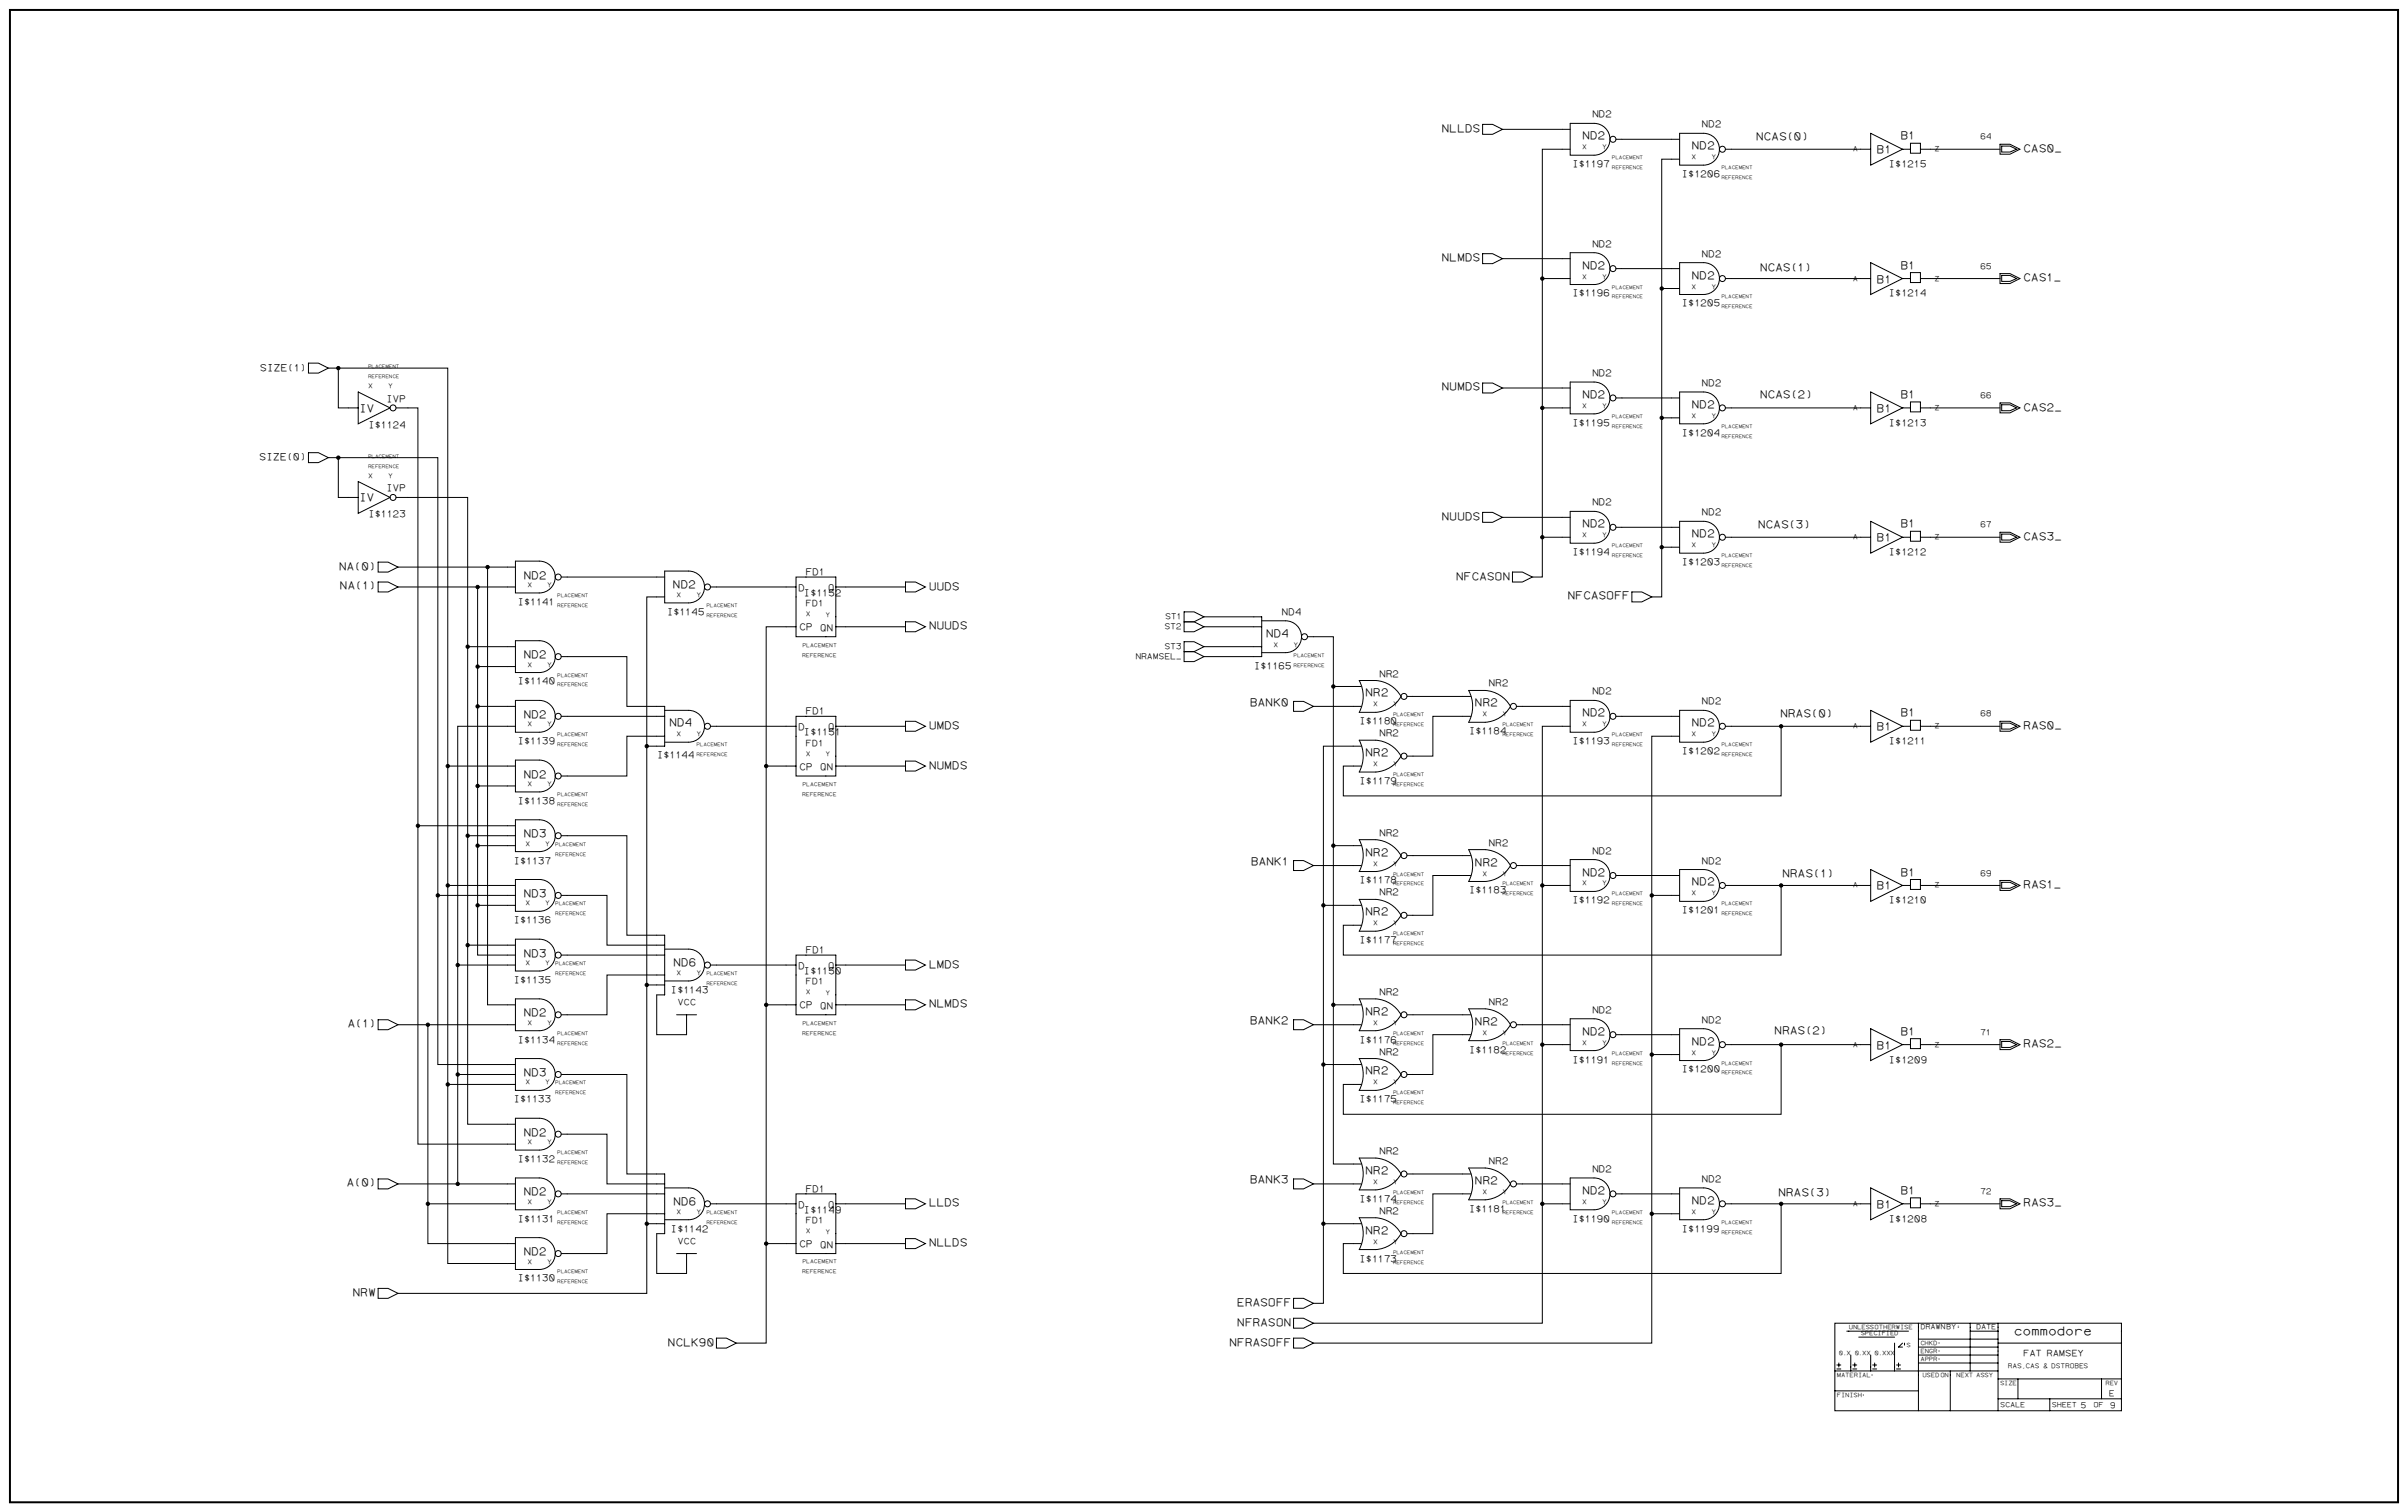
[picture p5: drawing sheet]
<svg xmlns="http://www.w3.org/2000/svg" width="1189mm" height="746mm" viewBox="0 0 1189 746" stroke-linecap="round" stroke-linejoin="round" font-family="sans-serif">
<defs><g id="words">
<text font-size="6" x="994" y="659">commodore</text>
<g font-size="5.5">
<text x="711" y="65">NLLDS</text>
<text x="781" y="69">ND2</text>
<text x="867" y="69">NCAS(0)</text>
<text x="938" y="69">B1</text>
<text x="835" y="74">ND2</text>
<text x="926" y="76">B1</text>
<text x="999" y="75">CAS0_</text>
<text x="711" y="129">NLMDS</text>
<text x="781" y="133">ND2</text>
<text x="835" y="138">ND2</text>
<text x="869" y="134">NCAS(1)</text>
<text x="938" y="133">B1</text>
<text x="926" y="139">B1</text>
<text x="999" y="139">CAS1_</text>
<text x="711" y="193">NUMDS</text>
<text x="781" y="196">ND2</text>
<text x="869" y="197">NCAS(2)</text>
<text x="938" y="196">B1</text>
<text x="177" y="203">IV</text>
<text x="835" y="201">ND2</text>
<text x="926" y="203">B1</text>
<text x="999" y="203">CAS2_</text>
<text x="177" y="247">IV</text>
<text x="711" y="257">NUUDS</text>
<text x="781" y="260">ND2</text>
<text x="868" y="261">NCAS(3)</text>
<text x="938" y="260">B1</text>
<text x="835" y="265">ND2</text>
<text x="926" y="267">B1</text>
<text x="999" y="267">CAS3_</text>
<text x="167" y="281">NA(0)</text>
<text x="258" y="286">ND2</text>
<text x="719" y="286">NFCASON</text>
<text x="168" y="291">NA(1)</text>
<text x="332" y="291">ND2</text>
<text x="458" y="291">UUDS</text>
<text x="774" y="296">NFCASOFF</text>
<text x="458" y="311">NUUDS</text>
<text x="625" y="314">ND4</text>
<text x="258" y="325">ND2</text>
<text x="674" y="344">NR2</text>
<text x="617" y="348">BANK0</text>
<text x="728" y="349">NR2</text>
<text x="781" y="354">ND2</text>
<text x="879" y="354">NRAS(0)</text>
<text x="938" y="354">B1</text>
<text x="258" y="354">ND2</text>
<text x="330" y="358">ND4</text>
<text x="458" y="360">UMDS</text>
<text x="835" y="359">ND2</text>
<text x="999" y="360">RAS0_</text>
<text x="926" y="361">B1</text>
<text x="674" y="373">NR2</text>
<text x="258" y="384">ND2</text>
<text x="458" y="380">NUMDS</text>
<text x="258" y="413">ND3</text>
<text x="674" y="422">NR2</text>
<text x="617" y="427">BANK1</text>
<text x="728" y="427">NR2</text>
<text x="781" y="432">ND2</text>
<text x="835" y="437">ND2</text>
<text x="880" y="433">NRAS(1)</text>
<text x="938" y="432">B1</text>
<text x="258" y="443">ND3</text>
<text x="926" y="439">B1</text>
<text x="999" y="438">RAS1_</text>
<text x="674" y="452">NR2</text>
<text x="258" y="472">ND3</text>
<text x="332" y="477">ND6</text>
<text x="458" y="478">LMDS</text>
<text x="458" y="497">NLMDS</text>
<text x="258" y="502">ND2</text>
<text x="674" y="501">NR2</text>
<text x="171" y="507">A(1)</text>
<text x="617" y="506">BANK2</text>
<text x="728" y="506">NR2</text>
<text x="781" y="511">ND2</text>
<text x="835" y="516">ND2</text>
<text x="876" y="511">NRAS(2)</text>
<text x="938" y="511">B1</text>
<text x="926" y="518">B1</text>
<text x="999" y="517">RAS2_</text>
<text x="258" y="531">ND3</text>
<text x="674" y="530">NR2</text>
<text x="258" y="561">ND2</text>
<text x="674" y="580">NR2</text>
<text x="171" y="586">A(0)</text>
<text x="617" y="584">BANK3</text>
<text x="728" y="585">NR2</text>
<text x="258" y="590">ND2</text>
<text x="781" y="589">ND2</text>
<text x="878" y="590">NRAS(3)</text>
<text x="938" y="589">B1</text>
<text x="332" y="595">ND6</text>
<text x="458" y="596">LLDS</text>
<text x="835" y="594">ND2</text>
<text x="926" y="596">B1</text>
<text x="999" y="596">RAS3_</text>
<text x="674" y="609">NR2</text>
<text x="458" y="615">NLLDS</text>
<text x="258" y="620">ND2</text>
<text x="174" y="640">NRW</text>
<text x="611" y="645">ERASOFF</text>
<text x="611" y="654">NFRASON</text>
<text x="330" y="664">NCLK90</text>
<text x="607" y="664">NFRASOFF</text>
</g>
<g font-size="4.9">
<text x="128" y="183">SIZE(1)</text>
<text x="128" y="227">SIZE(0)</text>
</g>
<g font-size="4.7">
<text x="786" y="58">ND2</text>
<text x="840" y="63">ND2</text>
<text x="776" y="83">I$1197</text>
<text x="932" y="83">I$1215</text>
<text x="830" y="87">I$1206</text>
<text x="786" y="122">ND2</text>
<text x="840" y="127">ND2</text>
<text x="776" y="146">I$1196</text>
<text x="932" y="146">I$1214</text>
<text x="830" y="151">I$1205</text>
<text x="786" y="186">ND2</text>
<text x="840" y="191">ND2</text>
<text x="191" y="198">IVP</text>
<text x="182" y="211">I$1124</text>
<text x="776" y="210">I$1195</text>
<text x="830" y="215">I$1204</text>
<text x="932" y="210">I$1213</text>
<text x="191" y="243">IVP</text>
<text x="786" y="250">ND2</text>
<text x="182" y="255">I$1123</text>
<text x="840" y="254">ND2</text>
<text x="776" y="274">I$1194</text>
<text x="932" y="274">I$1212</text>
<text x="830" y="279">I$1203</text>
<text x="398" y="284">FD1</text>
<text x="394" y="292">D</text>
<text x="409" y="292">Q</text>
<text x="255" y="299">I$1141</text>
<text x="397" y="294">I$1152</text>
<text x="329" y="304">I$1145</text>
<text x="633" y="304">ND4</text>
<text x="394" y="311">CP</text>
<text x="405" y="311">QN</text>
<text x="619" y="330">I$1165</text>
<text x="681" y="334">NR2</text>
<text x="255" y="338">I$1140</text>
<text x="735" y="339">NR2</text>
<text x="786" y="343">ND2</text>
<text x="840" y="348">ND2</text>
<text x="398" y="353">FD1</text>
<text x="671" y="358">I$1180</text>
<text x="394" y="361">D</text>
<text x="397" y="363">I$1151</text>
<text x="409" y="361">Q</text>
<text x="681" y="363">NR2</text>
<text x="725" y="362">I$1184</text>
<text x="255" y="367">I$1139</text>
<text x="776" y="367">I$1193</text>
<text x="932" y="367">I$1211</text>
<text x="324" y="374">I$1144</text>
<text x="830" y="372">I$1202</text>
<text x="394" y="380">CP</text>
<text x="405" y="380">QN</text>
<text x="671" y="387">I$1179</text>
<text x="255" y="397">I$1138</text>
<text x="681" y="413">NR2</text>
<text x="735" y="418">NR2</text>
<text x="786" y="421">ND2</text>
<text x="253" y="426">I$1137</text>
<text x="840" y="426">ND2</text>
<text x="671" y="436">I$1178</text>
<text x="681" y="442">NR2</text>
<text x="725" y="441">I$1183</text>
<text x="776" y="446">I$1192</text>
<text x="932" y="446">I$1210</text>
<text x="253" y="456">I$1136</text>
<text x="830" y="451">I$1201</text>
<text x="671" y="466">I$1177</text>
<text x="398" y="471">FD1</text>
<text x="394" y="478">D</text>
<text x="409" y="478">Q</text>
<text x="253" y="485">I$1135</text>
<text x="397" y="481">I$1150</text>
<text x="331" y="490">I$1143</text>
<text x="681" y="491">NR2</text>
<text x="394" y="498">CP</text>
<text x="735" y="496">NR2</text>
<text x="405" y="498">QN</text>
<text x="786" y="500">ND2</text>
<text x="840" y="505">ND2</text>
<text x="255" y="515">I$1134</text>
<text x="671" y="515">I$1176</text>
<text x="681" y="521">NR2</text>
<text x="725" y="520">I$1182</text>
<text x="776" y="525">I$1191</text>
<text x="932" y="525">I$1209</text>
<text x="830" y="529">I$1200</text>
<text x="253" y="544">I$1133</text>
<text x="671" y="544">I$1175</text>
<text x="681" y="570">NR2</text>
<text x="255" y="574">I$1132</text>
<text x="735" y="575">NR2</text>
<text x="786" y="579">ND2</text>
<text x="840" y="584">ND2</text>
<text x="398" y="588">FD1</text>
<text x="671" y="593">I$1174</text>
<text x="394" y="596">D</text>
<text x="397" y="599">I$1149</text>
<text x="409" y="596">Q</text>
<text x="681" y="599">NR2</text>
<text x="725" y="598">I$1181</text>
<text x="255" y="603">I$1131</text>
<text x="776" y="603">I$1190</text>
<text x="932" y="603">I$1208</text>
<text x="331" y="608">I$1142</text>
<text x="830" y="608">I$1199</text>
<text x="394" y="616">CP</text>
<text x="405" y="616">QN</text>
<text x="671" y="623">I$1173</text>
<text x="255" y="633">I$1130</text>
</g>
<g font-size="4.4">
<text x="398" y="299">FD1</text>
<text x="398" y="368">FD1</text>
<text x="398" y="486">FD1</text>
<text x="334" y="496">VCC</text>
<text x="398" y="604">FD1</text>
<text x="334" y="614">VCC</text>
<text x="999" y="669">FAT RAMSEY</text>
</g>
<g font-size="4.1">
<text x="977" y="69">64</text>
<text x="977" y="133">65</text>
<text x="977" y="196">66</text>
<text x="977" y="260">67</text>
<text x="575" y="306">ST1</text>
<text x="575" y="311">ST2</text>
<text x="575" y="320">ST3</text>
<text x="560" y="325">NRAMSEL_</text>
<text x="977" y="354">68</text>
<text x="977" y="432">69</text>
<text x="977" y="511">71</text>
<text x="977" y="589">72</text>
<text x="1041" y="689">E</text>
<text x="1027" y="695">5</text>
<text x="1041" y="695">9</text>
</g>
<g font-size="3.5">
<text x="914" y="75">A</text>
<text x="955" y="75">Z</text>
<text x="914" y="139">A</text>
<text x="955" y="139">Z</text>
<text x="914" y="202">A</text>
<text x="955" y="202">Z</text>
<text x="914" y="266">A</text>
<text x="955" y="266">Z</text>
<text x="914" y="360">A</text>
<text x="955" y="360">Z</text>
<text x="914" y="438">A</text>
<text x="955" y="438">Z</text>
<text x="914" y="517">A</text>
<text x="955" y="517">Z</text>
<text x="914" y="595">A</text>
<text x="955" y="595">Z</text>
<text x="948" y="656">DRAWNBY:</text>
<text x="975" y="656">DATE</text>
<text x="987" y="695">SCALE</text>
<text x="1013" y="695">SHEET</text>
<text x="1033" y="695">OF</text>
</g>
<g font-size="3.3">
<text x="781" y="74">X</text>
<text x="791" y="74">Y</text>
<text x="835" y="79">X</text>
<text x="845" y="79">Y</text>
<text x="781" y="138">X</text>
<text x="791" y="138">Y</text>
<text x="835" y="142">X</text>
<text x="845" y="142">Y</text>
<text x="182" y="192">X</text>
<text x="192" y="192">Y</text>
<text x="781" y="201">X</text>
<text x="791" y="201">Y</text>
<text x="835" y="206">X</text>
<text x="845" y="206">Y</text>
<text x="182" y="236">X</text>
<text x="192" y="236">Y</text>
<text x="781" y="265">X</text>
<text x="791" y="265">Y</text>
<text x="835" y="270">X</text>
<text x="845" y="270">Y</text>
<text x="260" y="290">X</text>
<text x="270" y="290">Y</text>
<text x="334" y="295">X</text>
<text x="344" y="295">Y</text>
<text x="398" y="304">X</text>
<text x="407" y="305">Y</text>
<text x="629" y="319">X</text>
<text x="638" y="319">Y</text>
<text x="260" y="329">X</text>
<text x="270" y="329">Y</text>
<text x="678" y="349">X</text>
<text x="688" y="349">Y</text>
<text x="732" y="354">X</text>
<text x="742" y="354">Y</text>
<text x="260" y="359">X</text>
<text x="270" y="359">Y</text>
<text x="781" y="359">X</text>
<text x="791" y="359">Y</text>
<text x="334" y="363">X</text>
<text x="344" y="363">Y</text>
<text x="835" y="363">X</text>
<text x="845" y="363">Y</text>
<text x="398" y="373">X</text>
<text x="407" y="373">Y</text>
<text x="678" y="378">X</text>
<text x="688" y="378">Y</text>
<text x="260" y="388">X</text>
<text x="270" y="388">Y</text>
<text x="259" y="418">X</text>
<text x="269" y="418">Y</text>
<text x="678" y="427">X</text>
<text x="688" y="427">Y</text>
<text x="732" y="432">X</text>
<text x="742" y="432">Y</text>
<text x="781" y="437">X</text>
<text x="791" y="437">Y</text>
<text x="835" y="442">X</text>
<text x="845" y="442">Y</text>
<text x="259" y="447">X</text>
<text x="269" y="447">Y</text>
<text x="678" y="457">X</text>
<text x="688" y="457">Y</text>
<text x="259" y="476">X</text>
<text x="269" y="476">Y</text>
<text x="334" y="481">X</text>
<text x="344" y="481">Y</text>
<text x="398" y="491">X</text>
<text x="407" y="491">Y</text>
<text x="260" y="506">X</text>
<text x="270" y="506">Y</text>
<text x="678" y="506">X</text>
<text x="688" y="506">Y</text>
<text x="732" y="511">X</text>
<text x="742" y="511">Y</text>
<text x="781" y="516">X</text>
<text x="791" y="516">Y</text>
<text x="835" y="521">X</text>
<text x="845" y="521">Y</text>
<text x="259" y="535">X</text>
<text x="269" y="535">Y</text>
<text x="678" y="535">X</text>
<text x="688" y="535">Y</text>
<text x="260" y="565">X</text>
<text x="270" y="565">Y</text>
<text x="678" y="585">X</text>
<text x="688" y="585">Y</text>
<text x="732" y="589">X</text>
<text x="742" y="589">Y</text>
<text x="260" y="594">X</text>
<text x="270" y="594">Y</text>
<text x="334" y="599">X</text>
<text x="344" y="599">Y</text>
<text x="781" y="594">X</text>
<text x="791" y="594">Y</text>
<text x="835" y="599">X</text>
<text x="845" y="599">Y</text>
<text x="398" y="609">X</text>
<text x="407" y="609">Y</text>
<text x="678" y="614">X</text>
<text x="688" y="614">Y</text>
<text x="260" y="624">X</text>
<text x="270" y="624">Y</text>
<text x="991" y="676">RAS,CAS &amp; DSTROBES</text>
</g>
<g font-size="3">
<text x="912" y="656">UNLESSOTHERWISE</text>
<text x="918" y="659">SPECIFIED</text>
<text x="941" y="665">S</text>
<text x="948" y="664">CHKD:</text>
<text x="908" y="669">0.X</text>
<text x="915" y="669">0.XX 0.XXX</text>
<text x="948" y="668">ENGR:</text>
<text x="948" y="672">APPR:</text>
<text x="907" y="680">MATERIAL:</text>
<text x="949" y="680">USED ON</text>
<text x="966" y="680">NEXT ASSY</text>
<text x="987" y="684">SIZE</text>
<text x="1039" y="684">REV</text>
<text x="907" y="690">FINISH:</text>
</g>
<g font-size="2.6">
<text x="396" y="319">PLACEMENT</text>
<text x="396" y="324">REFERENCE</text>
<text x="396" y="388">PLACEMENT</text>
<text x="396" y="393">REFERENCE</text>
<text x="396" y="506">PLACEMENT</text>
<text x="396" y="511">REFERENCE</text>
<text x="396" y="624">PLACEMENT</text>
<text x="396" y="629">REFERENCE</text>
</g>
<g font-size="2.5">
<text x="796" y="79">PLACEMENT</text>
<text x="796" y="84">REFERENCE</text>
<text x="850" y="84">PLACEMENT</text>
<text x="850" y="88">REFERENCE</text>
<text x="796" y="142">PLACEMENT</text>
<text x="796" y="147">REFERENCE</text>
<text x="850" y="147">PLACEMENT</text>
<text x="850" y="152">REFERENCE</text>
<text x="182" y="182">PLACEMENT</text>
<text x="182" y="187">REFERENCE</text>
<text x="796" y="206">PLACEMENT</text>
<text x="796" y="211">REFERENCE</text>
<text x="850" y="211">PLACEMENT</text>
<text x="850" y="216">REFERENCE</text>
<text x="182" y="226">PLACEMENT</text>
<text x="182" y="231">REFERENCE</text>
<text x="796" y="275">REFERENCE</text>
<text x="796" y="270">PLACEMENT</text>
<text x="850" y="275">PLACEMENT</text>
<text x="850" y="280">REFERENCE</text>
<text x="275" y="300">REFERENCE</text>
<text x="275" y="295">PLACEMENT</text>
<text x="349" y="300">PLACEMENT</text>
<text x="349" y="305">REFERENCE</text>
<text x="638" y="324">PLACEMENT</text>
<text x="638" y="329">REFERENCE</text>
<text x="275" y="334">PLACEMENT</text>
<text x="275" y="339">REFERENCE</text>
<text x="688" y="354">PLACEMENT</text>
<text x="688" y="359">REFERENCE</text>
<text x="742" y="359">PLACEMENT</text>
<text x="275" y="363">PLACEMENT</text>
<text x="742" y="363">REFERENCE</text>
<text x="796" y="363">PLACEMENT</text>
<text x="275" y="368">REFERENCE</text>
<text x="344" y="368">PLACEMENT</text>
<text x="796" y="368">REFERENCE</text>
<text x="850" y="368">PLACEMENT</text>
<text x="344" y="373">REFERENCE</text>
<text x="850" y="373">REFERENCE</text>
<text x="688" y="383">PLACEMENT</text>
<text x="688" y="388">REFERENCE</text>
<text x="275" y="393">PLACEMENT</text>
<text x="275" y="398">REFERENCE</text>
<text x="274" y="418">PLACEMENT</text>
<text x="274" y="422">REFERENCE</text>
<text x="688" y="432">PLACEMENT</text>
<text x="688" y="437">REFERENCE</text>
<text x="742" y="437">PLACEMENT</text>
<text x="742" y="442">REFERENCE</text>
<text x="796" y="442">PLACEMENT</text>
<text x="274" y="447">PLACEMENT</text>
<text x="796" y="447">REFERENCE</text>
<text x="850" y="447">PLACEMENT</text>
<text x="274" y="452">REFERENCE</text>
<text x="850" y="452">REFERENCE</text>
<text x="688" y="462">PLACEMENT</text>
<text x="688" y="467">REFERENCE</text>
<text x="274" y="476">PLACEMENT</text>
<text x="274" y="481">REFERENCE</text>
<text x="349" y="481">PLACEMENT</text>
<text x="349" y="486">REFERENCE</text>
<text x="275" y="516">REFERENCE</text>
<text x="275" y="511">PLACEMENT</text>
<text x="688" y="516">REFERENCE</text>
<text x="688" y="511">PLACEMENT</text>
<text x="742" y="516">PLACEMENT</text>
<text x="742" y="521">REFERENCE</text>
<text x="796" y="521">PLACEMENT</text>
<text x="796" y="526">REFERENCE</text>
<text x="850" y="526">PLACEMENT</text>
<text x="850" y="530">REFERENCE</text>
<text x="274" y="535">PLACEMENT</text>
<text x="274" y="540">REFERENCE</text>
<text x="688" y="540">PLACEMENT</text>
<text x="688" y="545">REFERENCE</text>
<text x="275" y="570">PLACEMENT</text>
<text x="275" y="575">REFERENCE</text>
<text x="688" y="589">PLACEMENT</text>
<text x="275" y="599">PLACEMENT</text>
<text x="349" y="599">PLACEMENT</text>
<text x="688" y="594">REFERENCE</text>
<text x="742" y="594">PLACEMENT</text>
<text x="742" y="599">REFERENCE</text>
<text x="796" y="599">PLACEMENT</text>
<text x="275" y="604">REFERENCE</text>
<text x="349" y="604">REFERENCE</text>
<text x="796" y="604">REFERENCE</text>
<text x="850" y="604">PLACEMENT</text>
<text x="850" y="609">REFERENCE</text>
<text x="688" y="624">REFERENCE</text>
<text x="688" y="619">PLACEMENT</text>
<text x="275" y="629">PLACEMENT</text>
<text x="275" y="634">REFERENCE</text>
</g>
</g></defs>
<path d="M5 5h1179v737h-1179z" fill="#fff" stroke="#fff" stroke-width=".49"/>
<path d="M5 5h1179v737h-1179z" fill="none" stroke="#000" stroke-width=".98"/>
<g fill="none" stroke="#000" stroke-width=".49">
<path d="M732 61h5l5 3-5 2h-5zM742 64h33M775 74h-14v191M775 61h12a8 8 0 0 1 8 8 8 8 0 0 1-8 8h-12zM798 69h31M829 79h-9v191M829 66h12a8 8 0 0 1 8 8 8 8 0 0 1-8 8h-12zM852 74h71M923 66l16 8-16 8zM939 74h4v-3h5v5h-5v-2M948 74h39M987 71h5l5 3-5 2h-5z"/>
<path d="M988 72h4l3 2-3 1h-4zM732 125h5l5 3-5 2h-5zM742 128h33M761 138h14M775 125h12a8 8 0 0 1 8 8 8 8 0 0 1-8 7h-12zM798 133h31M829 130h12a8 8 0 0 1 8 8 8 8 0 0 1-8 7h-12zM852 138h71M923 130l16 8-16 7zM939 138h4v-3h5v4h-5v-1M948 138h39M987 135h5l5 3-5 2h-5z"/>
<path d="M988 136h4l3 2-3 1h-4zM820 142h9M152 179h5l5 3-5 2h-5zM162 182h5v19h10M167 182h54v442h33M177 194l16 7-16 8zM732 189h5l5 3-5 2h-5zM742 192h33M775 189h12a8 8 0 0 1 8 7 8 8 0 0 1-8 8h-12zM798 196h31M829 194h12a8 8 0 0 1 8 7 8 8 0 0 1-8 8h-12zM923 194l16 7-16 8z"/>
<path d="M987 199h5l5 2-5 3h-5zM988 200h4l3 1-3 2h-4zM195 201h11v364h48M761 201h14M820 206h9M852 201h71M939 201h4v-3h5v5h-5v-2M948 201h39M152 223h5l5 3-5 2h-5zM162 226h5v20h10M167 226h49v300h38M177 238l16 8-16 7z"/>
<path d="M195 246h36v309h23M732 253h5l5 2-5 3h-5zM742 255h33M775 252h12a8 8 0 0 1 8 8 8 8 0 0 1-8 8h-12zM829 257h12a8 8 0 0 1 8 8 8 8 0 0 1-8 8h-12zM923 257l16 8-16 8zM187 278h5l4 2-4 2h-5zM196 280h58M241 280v216h13M254 277h12a8 8 0 0 1 8 8 8 8 0 0 1-8 8h-12zM775 265h-14v20h-5M798 260h31"/>
<path d="M829 270h-9v25h-5M852 265h71M939 265h4v-3h5v5h-5v-2M948 265h39M987 263h5l5 2-5 3h-5zM988 264h4l3 1-3 2h-4zM187 287h5l4 3-4 2h-5zM196 290h40M254 290h-18v39M277 285h51M328 295h-9v344h-123M328 282h12a8 8 0 0 1 8 8 8 8 0 0 1-8 8h-12z"/>
<path d="M351 290h42M393 285h20v29h-20zM413 290h34M447 287h5l5 3-5 2h-5zM747 282h4l5 3-5 2h-4zM805 292h5l5 3-5 2h-5zM231 319h23M254 316h12a8 8 0 0 1 8 8 8 8 0 0 1-8 8h-12zM393 309h-15v354h-15M413 309h34M447 307h5l5 2-5 3h-5zM584 317h5l5 2-5 3h-5z"/>
<path d="M584 307h5l5 2-5 3h-5zM584 302h5l5 3-5 2h-5zM594 305h29v19h-29M594 309h29M594 319h29M623 306h12a8 8 0 0 1 7 8 8 8 0 0 1-7 8h-12M645 314h13v261h14M254 329h-18v143h18M277 324h32v25h19v19h-9M584 322h5l5 2-5 3h-5zM658 339h14M671 336h8a16 16 0 0 1 12 8 16 16 0 0 1-12 8h-8a17 17 0 0 0 0-16z"/>
<path d="M236 349h18M254 359h-28v226M254 346h12a8 8 0 0 1 8 8 8 8 0 0 1-8 8h-12zM277 354h51M328 351h12a8 8 0 0 1 8 8 8 8 0 0 1-8 7h-12M351 359h42M393 354h20v29h-20zM413 359h34M447 356h5l5 3-5 2h-5zM638 346h5l5 3-5 2h-5zM648 349h24M694 344h32"/>
<path d="M725 341h8a16 16 0 0 1 13 8 16 16 0 0 1-13 8h-8a17 17 0 0 0 0-16zM726 354h-19v19h-13M748 349h27M775 359h-14v294h-113M775 346h12a8 8 0 0 1 8 8 8 8 0 0 1-8 8h-12zM798 354h31M829 351h12a8 8 0 0 1 8 8 8 8 0 0 1-8 7h-12zM852 359h27v34h-216v-15h9M879 359h44M923 351l16 8-16 7zM939 359h4v-3h5v5h-5v-2M948 359h39"/>
<path d="M987 356h5l5 3-5 2h-5zM988 357h4l3 2-3 1h-4zM221 378h33M254 375h12a8 8 0 0 1 8 8 8 8 0 0 1-8 8h-12zM328 363h-19v20h-32M378 378h15M413 378h34M447 376h5l5 2-5 3h-5zM671 365h8a16 16 0 0 1 12 8 16 16 0 0 1-12 8h-8a17 17 0 0 0 0-16zM672 368h-19v275h-5M829 363h-14v300h-167M236 388h18"/>
<path d="M206 408h48M231 413h23M236 418h18M254 405h12a8 8 0 0 1 8 8 8 8 0 0 1-8 7h-12zM277 413h32v49h19v29h-4v20h15v-10M658 418h14M671 415h8a16 16 0 0 1 12 7 16 16 0 0 1-12 8h-8a17 17 0 0 0 0-15zM725 419h8a16 16 0 0 1 13 8 16 16 0 0 1-13 8h-8a17 17 0 0 0 0-16zM221 437h33M254 434h12a8 8 0 0 1 8 8 8 8 0 0 1-8 8h-12zM638 425h5l5 2-5 3h-5zM648 427h24"/>
<path d="M694 422h32M726 432h-19v20h-13M748 427h27M761 437h14M775 424h12a8 8 0 0 1 8 8 8 8 0 0 1-8 8h-12zM798 432h31M829 429h12a8 8 0 0 1 8 8 8 8 0 0 1-8 8h-12zM852 437h71M879 437v35h-216v-15h9M923 429l16 8-16 8zM939 437h4v-3h5v5h-5v-2M948 437h39"/>
<path d="M987 435h5l5 2-5 3h-5zM988 436h4l3 1-3 2h-4zM216 442h38M236 447h18M277 442h23v25h28M653 447h19M671 444h8a16 16 0 0 1 12 8 16 16 0 0 1-12 8h-8a17 17 0 0 0 0-16zM815 442h14M226 476h28M231 467h23M254 464h12a8 8 0 0 1 8 8 8 8 0 0 1-8 7h-12zM277 472h51"/>
<path d="M328 469h12a8 8 0 0 1 8 7 8 8 0 0 1-8 8h-12M351 476h42M393 472h20v29h-20zM413 476h34M447 474h5l5 2-5 3h-5zM254 493h12a8 8 0 0 1 8 8 8 8 0 0 1-8 8h-12zM319 486h9M328 481h-28v20h-23M378 496h15M413 496h34M447 494h5l5 2-5 3h-5zM658 496h14"/>
<path d="M671 493h8a16 16 0 0 1 12 8 16 16 0 0 1-12 8h-8a17 17 0 0 0 0-16zM725 498h8a16 16 0 0 1 13 8 16 16 0 0 1-13 8h-8a17 17 0 0 0 0-16zM187 503h5l4 3-4 2h-5zM196 506h15M254 506h-43v108h43M334 501h10M638 503h5l5 3-5 2h-5zM648 506h24M694 501h32M726 511h-19v19h-13M748 506h27M761 516h14"/>
<path d="M775 503h12a8 8 0 0 1 8 8 8 8 0 0 1-8 8h-12zM798 511h31M829 508h12a8 8 0 0 1 8 8 8 8 0 0 1-8 8h-12zM852 516h27v34h-216v-15h9M879 516h44M923 508l16 8-16 8zM939 516h4v-3h5v5h-5v-2M948 516h39M987 513h5l5 3-5 2h-5zM988 514h4l3 2-3 1h-4zM221 535h33M226 530h28"/>
<path d="M254 523h12a8 8 0 0 1 8 7 8 8 0 0 1-8 8h-12zM277 530h32v50h19v29h-4v20h15v-10M653 526h19M671 523h8a16 16 0 0 1 12 7 16 16 0 0 1-12 8h-8a17 17 0 0 0 0-15zM815 521h14M254 552h12a8 8 0 0 1 8 8 8 8 0 0 1-8 8h-12zM277 560h23v25h28M671 572h8a16 16 0 0 1 12 8 16 16 0 0 1-12 7h-8a17 17 0 0 0 0-15zM694 580h32M725 577h8a16 16 0 0 1 13 8 16 16 0 0 1-13 7h-8a17 17 0 0 0 0-15zM187 582h5l4 3-4 2h-5zM196 585h58"/>
<path d="M211 594h43M254 582h12a8 8 0 0 1 8 7 8 8 0 0 1-8 8h-12zM277 589h51M328 599h-28v20h-23M328 586h12a8 8 0 0 1 8 8 8 8 0 0 1-8 8h-12M351 594h42M393 589h20v30h-20zM413 594h34M447 592h5l5 2-5 3h-5zM638 582h5l5 3-5 2h-5zM648 585h24M726 589h-19v20h-13"/>
<path d="M748 585h27M761 594h14M775 582h12a8 8 0 0 1 8 7 8 8 0 0 1-8 8h-12zM798 589h31M815 599h14M829 586h12a8 8 0 0 1 8 8 8 8 0 0 1-8 8h-12zM852 594h71M879 594v35h-216v-15h9M923 586l16 8-16 8zM939 594h4v-3h5v5h-5v-2M948 594h39M987 592h5l5 2-5 3h-5z"/>
<path d="M988 593h4l3 1-3 2h-4zM254 611h12a8 8 0 0 1 8 8 8 8 0 0 1-8 8h-12zM319 604h9M334 619h10M378 614h15M413 614h34M447 612h5l5 2-5 2h-5zM653 604h19M671 601h8a16 16 0 0 1 12 8 16 16 0 0 1-12 8h-8a17 17 0 0 0 0-16zM187 636h5l4 3-4 2h-5zM638 651h5l5 2-5 3h-5zM638 641h5l5 2-5 3h-5z"/>
<path d="M906 653h141v43h-141zM912 657h30M947 653v43M972 653v24M972 657h14M986 653v43M354 661h5l4 2-4 3h-5zM638 661h5l5 2-5 3h-5zM906 677h80M907 676h2M907 674h2M908 673v2"/>
<path d="M913 669v8M914 676h2M914 674h2M915 673v2M917 660h18M923 669v8M924 676h2M924 674h2M925 673v2M935 663v14M936 676h2M936 674h2"/>
<path d="M937 673v2M939 663l-2 2h2M940 663v1M947 673h39M947 669h39M947 665h39M947 661h39M963 677v19M986 663h61M906 687h41M986 691h61M986 681h61"/>
<path d="M996 681v10M1012 691v5M1037 681v10"/>
<circle cx="796" cy="69" r="1.5"/>
<circle cx="850" cy="74" r="1.5"/>
<circle cx="796" cy="133" r="1.5"/>
<circle cx="850" cy="138" r="1.5"/>
<circle cx="796" cy="196" r="1.5"/>
<circle cx="194" cy="201" r="1.5"/>
<circle cx="850" cy="201" r="1.5"/>
<circle cx="194" cy="246" r="1.5"/>
<circle cx="796" cy="260" r="1.5"/>
<circle cx="850" cy="265" r="1.5"/>
<circle cx="276" cy="285" r="1.5"/>
<circle cx="349" cy="290" r="1.5"/>
<circle cx="644" cy="314" r="1.5"/>
<circle cx="276" cy="324" r="1.5"/>
<circle cx="276" cy="354" r="1.5"/>
<circle cx="349" cy="359" r="1.5"/>
<circle cx="693" cy="344" r="1.5"/>
<circle cx="747" cy="349" r="1.5"/>
<circle cx="796" cy="354" r="1.5"/>
<circle cx="850" cy="359" r="1.5"/>
<circle cx="693" cy="373" r="1.5"/>
<circle cx="276" cy="383" r="1.5"/>
<circle cx="276" cy="413" r="1.5"/>
<circle cx="693" cy="422" r="1.5"/>
<circle cx="747" cy="427" r="1.5"/>
<circle cx="796" cy="432" r="1.5"/>
<circle cx="850" cy="437" r="1.5"/>
<circle cx="276" cy="442" r="1.5"/>
<circle cx="693" cy="452" r="1.5"/>
<circle cx="276" cy="472" r="1.5"/>
<circle cx="349" cy="476" r="1.5"/>
<circle cx="276" cy="501" r="1.5"/>
<circle cx="693" cy="501" r="1.5"/>
<circle cx="747" cy="506" r="1.5"/>
<circle cx="796" cy="511" r="1.5"/>
<circle cx="850" cy="516" r="1.5"/>
<circle cx="276" cy="530" r="1.5"/>
<circle cx="693" cy="530" r="1.5"/>
<circle cx="276" cy="560" r="1.5"/>
<circle cx="693" cy="580" r="1.5"/>
<circle cx="276" cy="589" r="1.5"/>
<circle cx="349" cy="594" r="1.5"/>
<circle cx="747" cy="585" r="1.5"/>
<circle cx="796" cy="589" r="1.5"/>
<circle cx="850" cy="594" r="1.5"/>
<circle cx="276" cy="619" r="1.5"/>
<circle cx="693" cy="609" r="1.5"/>
</g>
<g fill="#000" stroke="#000" stroke-width=".49">
<circle cx="761" cy="138" r=".8"/>
<circle cx="820" cy="142" r=".8"/>
<circle cx="167" cy="182" r=".8"/>
<circle cx="761" cy="201" r=".8"/>
<circle cx="820" cy="206" r=".8"/>
<circle cx="167" cy="226" r=".8"/>
<circle cx="241" cy="280" r=".8"/>
<circle cx="761" cy="265" r=".8"/>
<circle cx="820" cy="270" r=".8"/>
<circle cx="236" cy="290" r=".8"/>
<circle cx="231" cy="319" r=".8"/>
<circle cx="236" cy="329" r=".8"/>
<circle cx="658" cy="339" r=".8"/>
<circle cx="236" cy="349" r=".8"/>
<circle cx="879" cy="359" r=".8"/>
<circle cx="221" cy="378" r=".8"/>
<circle cx="319" cy="368" r=".8"/>
<circle cx="378" cy="378" r=".8"/>
<circle cx="236" cy="388" r=".8"/>
<circle cx="206" cy="408" r=".8"/>
<circle cx="231" cy="413" r=".8"/>
<circle cx="236" cy="418" r=".8"/>
<circle cx="658" cy="418" r=".8"/>
<circle cx="221" cy="437" r=".8"/>
<circle cx="761" cy="437" r=".8"/>
<circle cx="879" cy="437" r=".8"/>
<circle cx="216" cy="442" r=".8"/>
<circle cx="236" cy="447" r=".8"/>
<circle cx="653" cy="447" r=".8"/>
<circle cx="815" cy="442" r=".8"/>
<circle cx="226" cy="476" r=".8"/>
<circle cx="231" cy="467" r=".8"/>
<circle cx="319" cy="486" r=".8"/>
<circle cx="378" cy="496" r=".8"/>
<circle cx="658" cy="496" r=".8"/>
<circle cx="211" cy="506" r=".8"/>
<circle cx="761" cy="516" r=".8"/>
<circle cx="879" cy="516" r=".8"/>
<circle cx="221" cy="535" r=".8"/>
<circle cx="226" cy="530" r=".8"/>
<circle cx="653" cy="526" r=".8"/>
<circle cx="815" cy="521" r=".8"/>
<circle cx="211" cy="594" r=".8"/>
<circle cx="226" cy="585" r=".8"/>
<circle cx="761" cy="594" r=".8"/>
<circle cx="815" cy="599" r=".8"/>
<circle cx="879" cy="594" r=".8"/>
<circle cx="319" cy="604" r=".8"/>
<circle cx="378" cy="614" r=".8"/>
<circle cx="653" cy="604" r=".8"/>
</g>
<use href="#words"/>
</svg>
